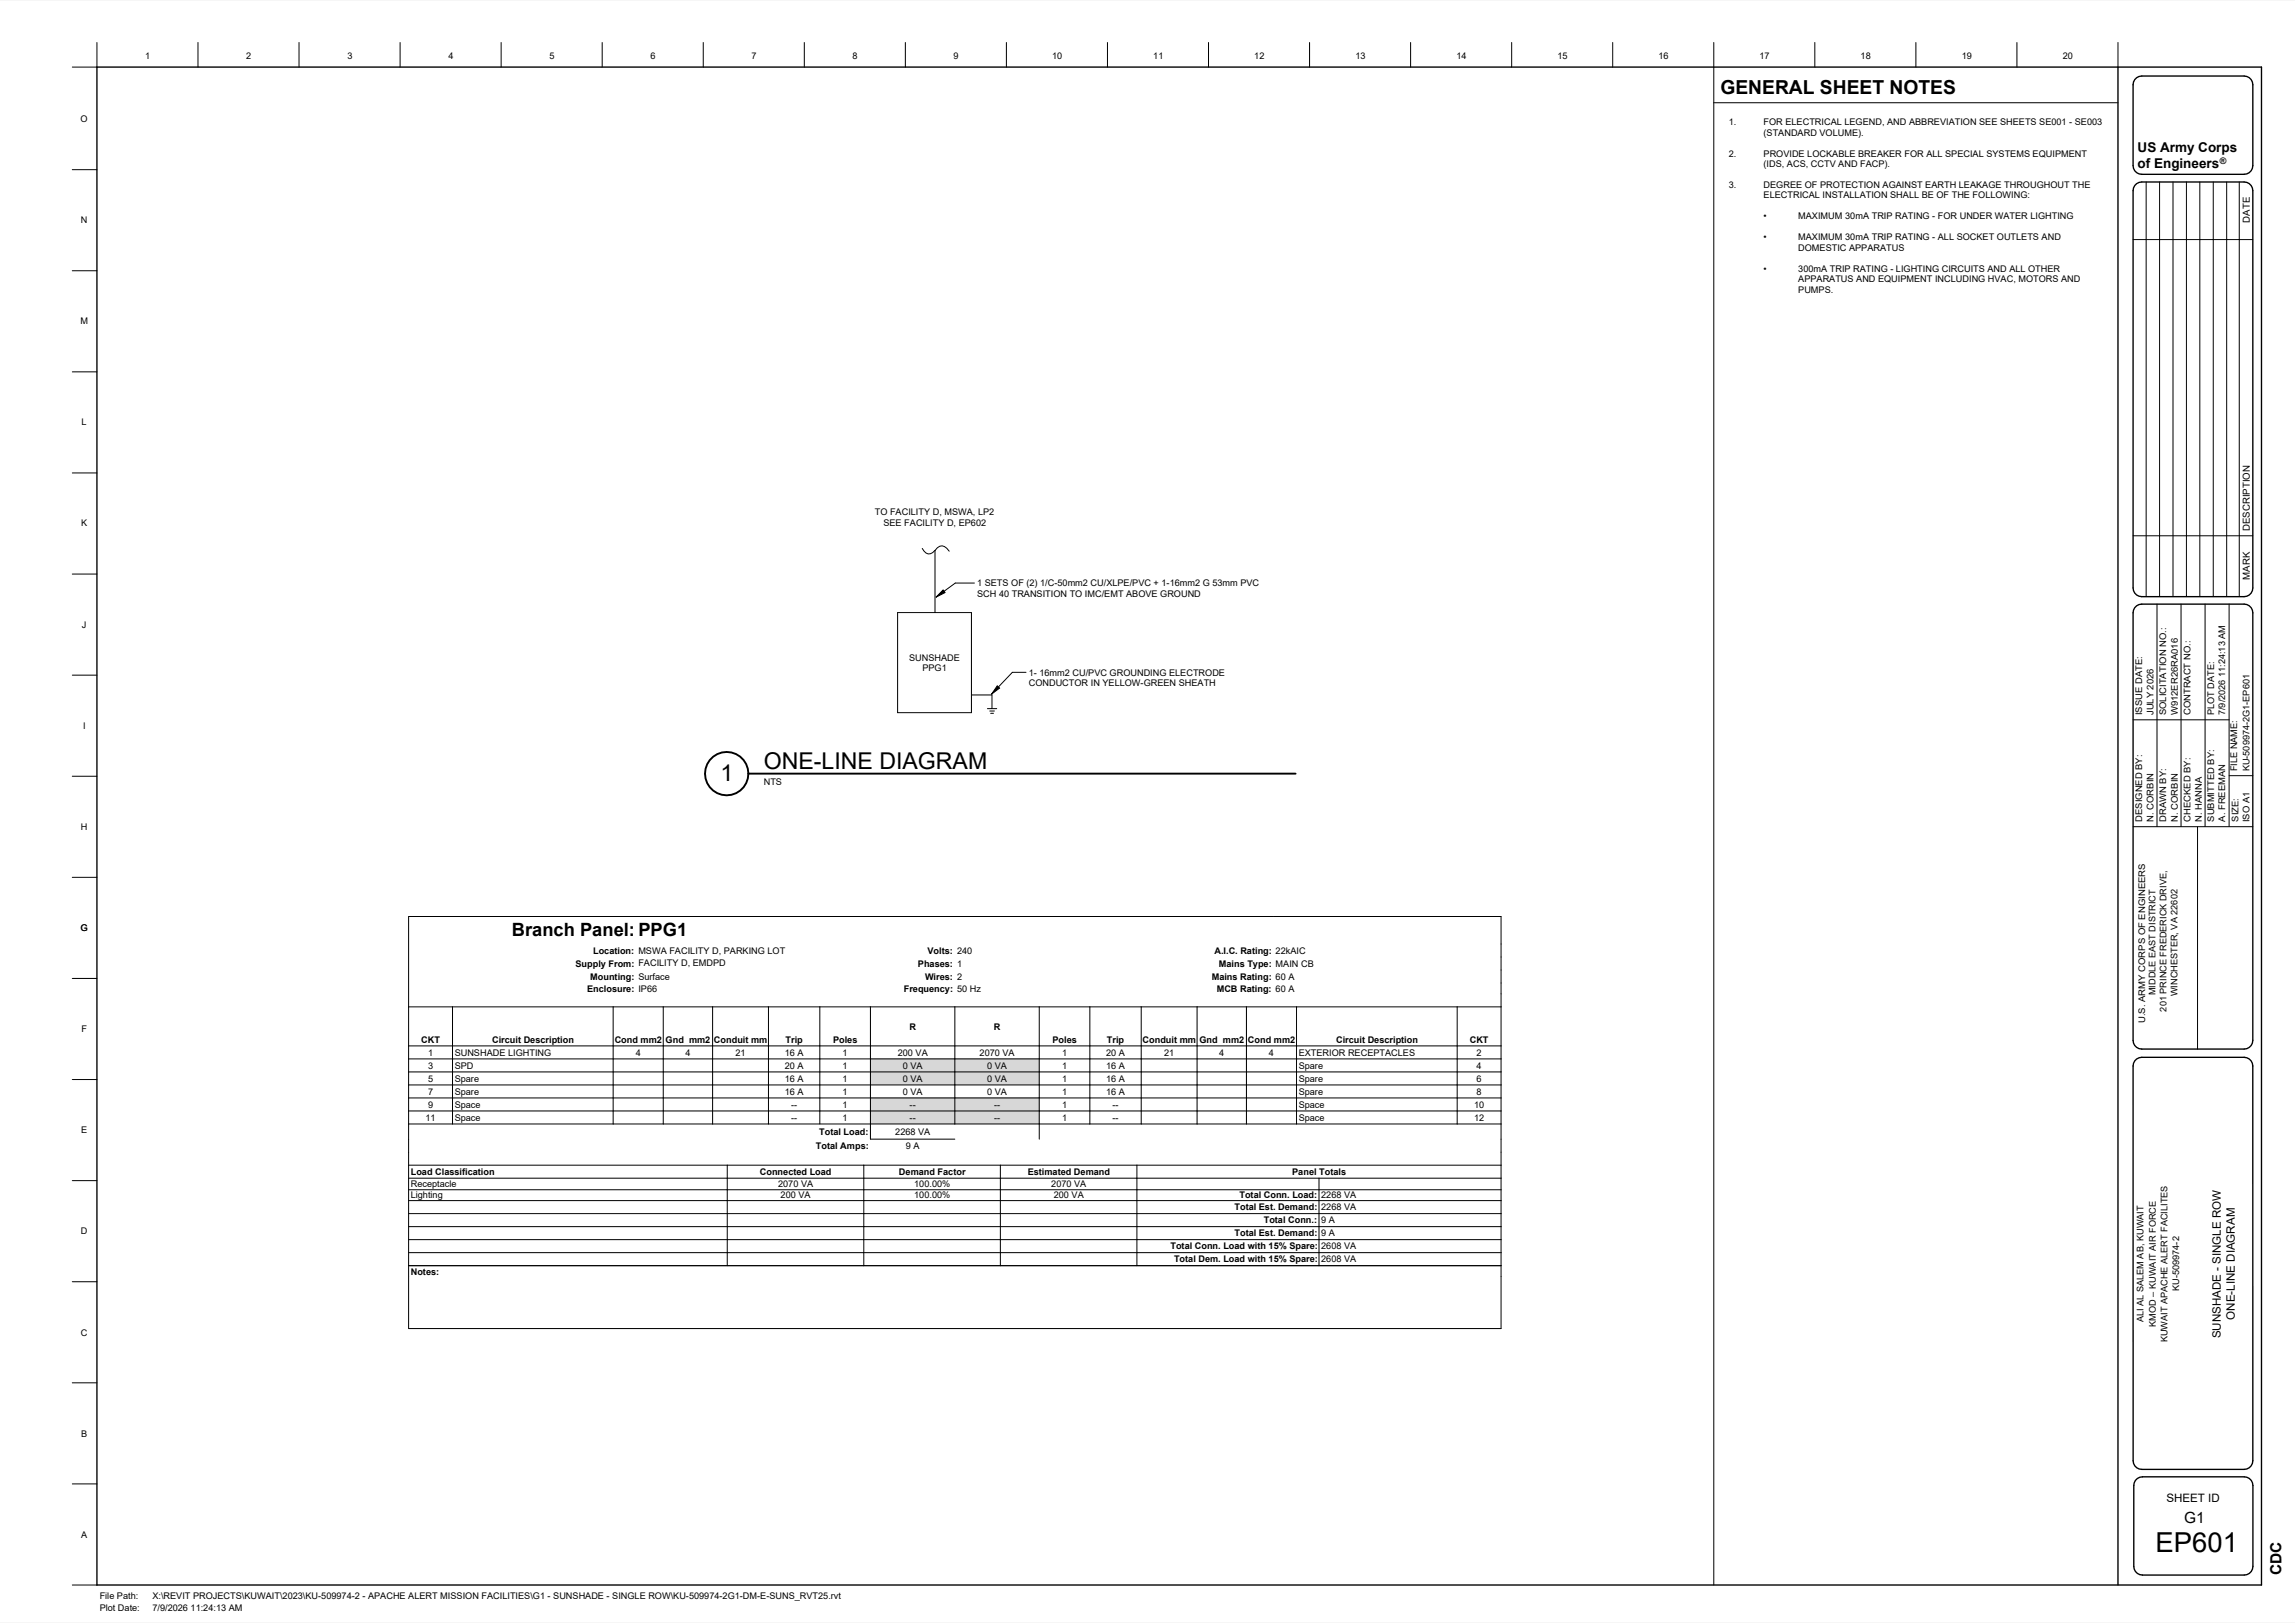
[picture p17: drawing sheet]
<svg xmlns="http://www.w3.org/2000/svg" width="841mm" height="594mm" viewBox="0 0 841 594" stroke-linecap="round" stroke-linejoin="round" font-family="sans-serif">
<defs><g id="words">
<text font-size="10.1" x="789.9" y="568.4">EP601</text>
<g font-size="8.5">
<text x="279.9" y="281.6">ONE-LINE DIAGRAM</text>
<text x="264" y="286.1">1</text>
</g>
<text font-size="7.1" x="630.4" y="34.3">GENERAL SHEET NOTES</text>
<text font-size="6.7" x="187.6" y="343">Branch Panel: PPG1</text>
<g font-size="5.6">
<text x="800.4" y="557.9">G1</text>
<text x="836.1" y="577.1" transform="rotate(-90 836.1 577.1)">CDC</text>
</g>
<g font-size="4.9">
<text x="783.3" y="55.6">US Army Corps</text>
<text x="783.3" y="61.4">of Engineers</text>
</g>
<g font-size="4.2">
<text x="818.9" y="483.4" transform="rotate(-90 818.9 483.4)">ONE-LINE DIAGRAM</text>
<text x="813.8" y="490.2" transform="rotate(-90 813.8 490.2)">SUNSHADE - SINGLE ROW</text>
<text x="793.9" y="550.1">SHEET ID</text>
</g>
<g font-size="3.5">
<text x="824.4" y="81.5" transform="rotate(-90 824.4 81.5)">DATE</text>
<text x="824.4" y="194.6" transform="rotate(-90 824.4 194.6)">DESCRIPTION</text>
<text x="824.4" y="212.4" transform="rotate(-90 824.4 212.4)">MARK</text>
</g>
<g font-size="3.4">
<text x="53.2" y="21.6">1</text>
<text x="90.3" y="21.6">2</text>
<text x="127.3" y="21.6">3</text>
<text x="164.3" y="21.6">4</text>
<text x="201.3" y="21.6">5</text>
<text x="238.4" y="21.6">6</text>
<text x="275.4" y="21.6">7</text>
<text x="312.4" y="21.6">8</text>
<text x="349.5" y="21.6">9</text>
<text x="385.6" y="21.6">10</text>
<text x="422.6" y="21.6">11</text>
<text x="459.6" y="21.6">12</text>
<text x="496.7" y="21.6">13</text>
<text x="533.7" y="21.6">14</text>
<text x="570.7" y="21.6">15</text>
<text x="607.8" y="21.6">16</text>
<text x="644.8" y="21.6">17</text>
<text x="681.8" y="21.6">18</text>
<text x="718.9" y="21.6">19</text>
<text x="755.9" y="21.6">20</text>
<text x="29.5" y="44.7">O</text>
<text x="633.5" y="45.8">1.</text>
<text x="646.3" y="45.8">FOR ELECTRICAL LEGEND, AND ABBREVIATION SEE SHEETS SE001 - SE003</text>
<text x="646.3" y="49.7">(STANDARD VOLUME).</text>
<text x="633.5" y="57.3">2.</text>
<text x="646.3" y="57.3">PROVIDE LOCKABLE BREAKER FOR ALL SPECIAL SYSTEMS EQUIPMENT</text>
<text x="646.3" y="61.2">(IDS, ACS, CCTV AND FACP).</text>
<text x="633.5" y="68.9">3.</text>
<text x="646.3" y="68.9">DEGREE OF PROTECTION AGAINST EARTH LEAKAGE THROUGHOUT THE</text>
<text x="646.3" y="72.7">ELECTRICAL INSTALLATION SHALL BE OF THE FOLLOWING:</text>
<text x="29.7" y="81.7">N</text>
<text x="646.3" y="80.4">•</text>
<text x="659" y="80.4">MAXIMUM 30mA TRIP RATING - FOR UNDER WATER LIGHTING</text>
<text x="646.3" y="88">•</text>
<text x="659" y="88">MAXIMUM 30mA TRIP RATING - ALL SOCKET OUTLETS AND</text>
<text x="659" y="91.9">DOMESTIC APPARATUS</text>
<text x="646.3" y="99.6">•</text>
<text x="659" y="99.6">300mA TRIP RATING - LIGHTING CIRCUITS AND ALL OTHER</text>
<text x="659" y="103.4">APPARATUS AND EQUIPMENT INCLUDING HVAC, MOTORS AND</text>
<text x="659" y="107.2">PUMPS.</text>
<text x="29.5" y="118.8">M</text>
<text x="29.9" y="155.8">L</text>
<text x="320.6" y="188.8">TO FACILITY D, MSWA, LP2</text>
<text x="29.7" y="192.8">K</text>
<text x="323.7" y="192.7">SEE FACILITY D, EP602</text>
<text x="358.1" y="214.8">1 SETS OF (2) 1/C-50mm2 CU/XLPE/PVC + 1-16mm2 G 53mm PVC</text>
<text x="358.1" y="218.6">SCH 40 TRANSITION TO IMC/EMT ABOVE GROUND</text>
<text x="30" y="229.9">J</text>
<text x="333.1" y="242">SUNSHADE</text>
<text x="338" y="245.8">PPG1</text>
<text x="377" y="247.5">1- 16mm2 CU/PVC GROUNDING ELECTRODE</text>
<text x="377" y="251.3">CONDUCTOR IN YELLOW-GREEN SHEATH</text>
<text x="785" y="262" transform="rotate(-90 785 262)">ISSUE DATE:</text>
<text x="789.1" y="262" transform="rotate(-90 789.1 262)">JULY 2026</text>
<text x="793.8" y="262" transform="rotate(-90 793.8 262)">SOLICITATION NO.:</text>
<text x="798.1" y="262" transform="rotate(-90 798.1 262)">W912ER26RA016</text>
<text x="802.7" y="262" transform="rotate(-90 802.7 262)">CONTRACT NO.:</text>
<text x="811.3" y="262" transform="rotate(-90 811.3 262)">PLOT DATE:</text>
<text x="815.5" y="262" transform="rotate(-90 815.5 262)">7/9/2026 11:24:13 AM</text>
<text x="30.4" y="266.9">I</text>
<text x="279.9" y="287.4">NTS</text>
<text x="819.8" y="282.5" transform="rotate(-90 819.8 282.5)">FILE NAME:</text>
<text x="824.3" y="282.5" transform="rotate(-90 824.3 282.5)">KU-509974-2G1-EP601</text>
<text x="29.7" y="303.9">H</text>
<text x="785" y="301" transform="rotate(-90 785 301)">DESIGNED BY:</text>
<text x="789.1" y="301" transform="rotate(-90 789.1 301)">N. CORBIN</text>
<text x="793.8" y="301" transform="rotate(-90 793.8 301)">DRAWN BY:</text>
<text x="798.1" y="301" transform="rotate(-90 798.1 301)">N. CORBIN</text>
<text x="802.7" y="301" transform="rotate(-90 802.7 301)">CHECKED BY:</text>
<text x="806.9" y="301" transform="rotate(-90 806.9 301)">N. HANNA</text>
<text x="811.3" y="301" transform="rotate(-90 811.3 301)">SUBMITTED BY:</text>
<text x="815.5" y="301" transform="rotate(-90 815.5 301)">A. FREEMAN</text>
<text x="820.2" y="301" transform="rotate(-90 820.2 301)">SIZE:</text>
<text x="824.3" y="301.2" transform="rotate(-90 824.3 301.2)">ISO A1</text>
<text x="29.5" y="341">G</text>
<text x="217.3" y="349.3">Location:</text>
<text x="233.9" y="349.6">MSWA FACILITY D, PARKING LOT</text>
<text x="233.9" y="354">FACILITY D, EMDPD</text>
<text x="339.9" y="349.3">Volts: 240</text>
<text x="445" y="349.3">A.I.C. Rating: 22kAIC</text>
<text x="210.9" y="354.1">Supply From:</text>
<text x="216.3" y="358.9">Mounting: Surface</text>
<text x="336.4" y="354.1">Phases: 1</text>
<text x="339" y="358.9">Wires: 2</text>
<text x="444" y="358.9">Mains Rating: 60 A</text>
<text x="446.7" y="354.1">Mains Type: MAIN CB</text>
<text x="215.2" y="363.2">Enclosure: IP66</text>
<text x="331.2" y="363.2">Frequency: 50 Hz</text>
<text x="445.9" y="363.2">MCB Rating: 60 A</text>
<text x="789.9" y="364.5" transform="rotate(-90 789.9 364.5)">MIDDLE EAST DISTRICT</text>
<text x="798" y="364.9" transform="rotate(-90 798 364.9)">WINCHESTER, VA 22602</text>
<text x="793.9" y="370.5" transform="rotate(-90 793.9 370.5)">201 PRINCE FREDERICK DRIVE,</text>
<text x="29.8" y="378">F</text>
<text x="333.2" y="377.1">R</text>
<text x="364.2" y="377.1">R</text>
<text x="786.1" y="374.8" transform="rotate(-90 786.1 374.8)">U.S. ARMY CORPS OF ENGINEERS</text>
<text x="154.3" y="381.9">CKT</text>
<text x="180.3" y="381.9">Circuit Description</text>
<text x="225.2" y="381.9">Cond mm2</text>
<text x="243.9" y="381.9">Gnd mm2</text>
<text x="261.6" y="381.9">Conduit mm</text>
<text x="287.9" y="381.9">Trip</text>
<text x="305.3" y="381.9">Poles</text>
<text x="385.7" y="381.9">Poles</text>
<text x="405.6" y="381.9">Trip</text>
<text x="418.7" y="381.9">Conduit mm</text>
<text x="439.6" y="381.9">Gnd mm2</text>
<text x="457.3" y="381.9">Cond mm2</text>
<text x="489.6" y="381.9">Circuit Description</text>
<text x="538.6" y="381.9">CKT</text>
<text x="156.9" y="386.7">1</text>
<text x="166.6" y="386.7">SUNSHADE LIGHTING</text>
<text x="232.9" y="386.7">4</text>
<text x="251.2" y="386.7">4</text>
<text x="269.5" y="386.7">21</text>
<text x="287.6" y="386.7">16 A</text>
<text x="308.8" y="386.7">1</text>
<text x="329" y="386.7">200 VA</text>
<text x="359" y="386.7">2070 VA</text>
<text x="389.2" y="386.7">1</text>
<text x="405.4" y="386.7">20 A</text>
<text x="426.6" y="386.7">21</text>
<text x="446.8" y="386.7">4</text>
<text x="465" y="386.7">4</text>
<text x="475.9" y="386.7">EXTERIOR RECEPTACLES</text>
<text x="541.1" y="386.7">2</text>
<text x="156.9" y="391.4">3</text>
<text x="166.6" y="391.4">SPD</text>
<text x="287.6" y="391.4">20 A</text>
<text x="308.8" y="391.4">1</text>
<text x="330.8" y="391.4">0 VA</text>
<text x="361.8" y="391.4">0 VA</text>
<text x="389.2" y="391.4">1</text>
<text x="405.4" y="391.4">16 A</text>
<text x="475.9" y="391.4">Spare</text>
<text x="541.1" y="391.4">4</text>
<text x="156.9" y="401">7</text>
<text x="156.9" y="396.2">5</text>
<text x="166.6" y="401">Spare</text>
<text x="166.6" y="396.2">Spare</text>
<text x="287.6" y="401">16 A</text>
<text x="287.6" y="396.2">16 A</text>
<text x="308.8" y="401">1</text>
<text x="308.8" y="396.2">1</text>
<text x="330.8" y="401">0 VA</text>
<text x="330.8" y="396.2">0 VA</text>
<text x="361.8" y="401">0 VA</text>
<text x="361.8" y="396.2">0 VA</text>
<text x="389.2" y="401">1</text>
<text x="389.2" y="396.2">1</text>
<text x="405.4" y="401">16 A</text>
<text x="405.4" y="396.2">16 A</text>
<text x="475.9" y="401">Spare</text>
<text x="475.9" y="396.2">Spare</text>
<text x="541.1" y="401">8</text>
<text x="541.1" y="396.2">6</text>
<text x="156.9" y="405.7">9</text>
<text x="166.6" y="405.7">Space</text>
<text x="289.9" y="405.7">--</text>
<text x="308.8" y="405.7">1</text>
<text x="333.3" y="405.7">--</text>
<text x="364.3" y="405.7">--</text>
<text x="389.2" y="405.7">1</text>
<text x="407.7" y="405.7">--</text>
<text x="475.9" y="405.7">Space</text>
<text x="540.2" y="405.7">10</text>
<text x="155.9" y="410.5">11</text>
<text x="166.6" y="410.5">Space</text>
<text x="289.9" y="410.5">--</text>
<text x="308.8" y="410.5">1</text>
<text x="333.3" y="410.5">--</text>
<text x="364.3" y="410.5">--</text>
<text x="389.2" y="410.5">1</text>
<text x="407.7" y="410.5">--</text>
<text x="475.9" y="410.5">Space</text>
<text x="540.2" y="410.5">12</text>
<text x="29.7" y="415.1">E</text>
<text x="300.2" y="415.7">Total Load:</text>
<text x="328.1" y="415.7">2268 VA</text>
<text x="299" y="420.8">Total Amps:</text>
<text x="331.9" y="420.8">9 A</text>
<text x="150.5" y="430.4">Load Classification</text>
<text x="278.4" y="430.4">Connected Load</text>
<text x="329.4" y="430.4">Demand Factor</text>
<text x="376.6" y="430.4">Estimated Demand</text>
<text x="473.5" y="430.4">Panel Totals</text>
<text x="150.5" y="434.9">Receptacle</text>
<text x="285.1" y="434.9">2070 VA</text>
<text x="335" y="434.9">100.00%</text>
<text x="385.2" y="434.9">2070 VA</text>
<text x="150.5" y="439">Lighting</text>
<text x="286.1" y="439">200 VA</text>
<text x="335" y="439">100.00%</text>
<text x="386.2" y="439">200 VA</text>
<text x="452.4" y="443.3">Total Est. Demand:</text>
<text x="454.2" y="439">Total Conn. Load:</text>
<text x="484.1" y="439">2268 VA</text>
<text x="484.1" y="443.3">2268 VA</text>
<text x="463.1" y="448.1">Total Conn.:</text>
<text x="484.1" y="448.1">9 A</text>
<text x="29.6" y="452.1">D</text>
<text x="452.4" y="452.9">Total Est. Demand:</text>
<text x="484.1" y="452.9">9 A</text>
<text x="428.9" y="457.6">Total Conn. Load with 15% Spare:</text>
<text x="484.1" y="457.6">2608 VA</text>
<text x="150.5" y="467.1">Notes:</text>
<text x="430.2" y="462.4">Total Dem. Load with 15% Spare:</text>
<text x="484.1" y="462.4">2608 VA</text>
<text x="798.5" y="472.8" transform="rotate(-90 798.5 472.8)">KU-509974-2</text>
<text x="785.5" y="484.3" transform="rotate(-90 785.5 484.3)">ALI AL SALEM AB, KUWAIT</text>
<text x="29.7" y="489.3">C</text>
<text x="789.9" y="486" transform="rotate(-90 789.9 486)">KMOD – KUWAIT AIR FORCE</text>
<text x="794.2" y="491.7" transform="rotate(-90 794.2 491.7)">KUWAIT APACHE ALERT FACILITES</text>
<text x="29.7" y="526.2">B</text>
<text x="29.7" y="563.2">A</text>
<text x="36.5" y="585.9">File Path:</text>
<text x="55.9" y="585.9">X:\REVIT PROJECTS\KUWAIT\2023\KU-509974-2 - APACHE ALERT MISSION FACILITIES\G1 - SUNSHADE - SINGLE ROW\KU-509974-2G1-DM-E-SUNS_RVT25.rvt</text>
<text x="36.5" y="590">Plot Date:</text>
<text x="55.9" y="590">7/9/2026 11:24:13 AM</text>
</g>
<text font-size="3.3" x="813.5" y="59.9">®</text>
</g></defs>
<path d="M338 200.9a2.52 2.52 0 0 0 2 2 2.52 2.52 0 0 0 2.6-1.3M342.6 201.6a2.6 2.6 0 0 1 4.4-.8l.8 1.1M342.6 201.6v22.8M328.9 224.4h27.1v36.6h-27.1zM356 254.6h7.5v5M361.8 259.6h3.4M362.7 260.4h1.7M363 261.3h1.1" fill="none" stroke="#000" stroke-width=".37"/>
<g fill="#fff">
<path d="M333.1 238.9h19.7v3.8h-19.7z"/>
<path d="M338 242.7h9.9v3.9h-9.9z"/>
<path d="M320.6 185.7h43.8v3.8h-43.8z"/>
<path d="M323.7 189.5h37.6v3.9h-37.6z"/>
</g>
<path d="M345.6 216.1l.7 1-3.2 1.6z" fill="#000"/>
<path d="M345.6 216.1l.7 1-3.2 1.6zM357.1 213.6h-7l-7 5.1" fill="none" stroke="#000" stroke-width=".37"/>
<g fill="#fff">
<path d="M358.1 211.7h104.7v3.8h-104.7z"/>
<path d="M358.1 215.5h82.4v3.8h-82.4z"/>
</g>
<path d="M365.4 251.2l.9 .8-2.9 2.2z" fill="#000"/>
<path d="M365.4 251.2l.9 .8-2.9 2.2zM376 246.3h-5l-7.6 7.9" fill="none" stroke="#000" stroke-width=".37"/>
<g fill="#fff">
<path d="M377 244.4h73.3v3.8h-73.3z"/>
<path d="M377 248.2h70v3.8h-70z"/>
</g>
<g fill="none" stroke="#000" stroke-width=".37">
<path d="M35.5 15.6v9h-9M72.5 15.6v9M109.6 15.6v9M146.6 15.6v9M183.6 15.6v9M220.7 15.6v9M257.7 15.6v9M294.7 15.6v9M331.8 15.6v9M368.8 15.6v9M405.8 15.6v9M442.9 15.6v9"/>
<path d="M479.9 15.6v9M516.9 15.6v9M553.9 15.6v9M591 15.6v9M628 15.6v565M665 15.6v9M702.1 15.6v9M739.1 15.6v9M776.1 15.6v9M628 37.6h148.1M26.5 62.1h9M786.5 66.7v151.8"/>
<path d="M791.4 66.7v151.8M796.3 66.7v151.8M801.2 66.7v151.8M806.1 66.7v151.8M811 66.7v151.8M816 66.7v151.8M820.6 66.7v151.8M26.5 99.2h9M781.7 87.8h43.8M26.5 136.2h9M26.5 173.2h9M781.7 196.2h43.8"/>
<path d="M26.5 210.3h9M790.4 221.3v81.5M799.2 221.3v81.5M808 221.3v81.5M816.8 221.3v81.5M26.5 247.3h9M781.7 263.7h35.1M26.5 284.3h9M816.8 284.1h8.7M781.7 302.8h43.8M805.3 302.8v81.5M26.5 321.4h9"/>
<path d="M26.5 358.4h9M26.5 395.4h9M26.5 432.5h9M26.5 469.5h9M26.5 506.5h9M26.5 543.5h9M26.5 580.6h9"/>
</g>
<path d="M35.5 24.6h793.2v556h-793.2zM776.1 24.6v556M782.3 29.2l.7-.7 1.8-.6h37.6a3.2 3.2 0 0 1 3.1 3.1v29.7a3.2 3.2 0 0 1-3.1 3.2h-37.6a3.2 3.2 0 0 1-3.1-3.2v-29.7zM782.3 68l.7-.7 1.8-.6h37.6a3.2 3.2 0 0 1 3.1 3.1v145.6a3.2 3.2 0 0 1-3.1 3.1h-37.6a3.2 3.2 0 0 1-3.1-3.1v-145.6zM782.3 222.6l.7-.7 1.8-.6h37.6a3.2 3.2 0 0 1 3.1 3.2v156.6a3.2 3.2 0 0 1-3.1 3.2h-37.6a3.2 3.2 0 0 1-3.1-3.2v-156.6zM783 387.9l1.8-.6h37.5a3.2 3.2 0 0 1 3.2 3.2v144.5a3.2 3.2 0 0 1-3.1 3.2h-37.5a3.2 3.2 0 0 1-3.2-3.2v-144.5l.1-1zM782.5 542.3l1.6-1.2 1-.2h37.3a3.2 3.2 0 0 1 3.2 3.2v29.7a3.2 3.2 0 0 1-3.2 3.1h-37.3a3.2 3.2 0 0 1-3.2-3.1v-29.7z" fill="none" stroke="#000" stroke-width=".5"/>
<circle cx="266.3" cy="283.4" r="7.9" fill="none" stroke="#000" stroke-width=".7"/>
<g fill="#fff">
<path d="M279.9 284.3h6.7v3.8h-6.7z"/>
<path d="M264 278.5h4.7v9.5h-4.7z"/>
<path d="M279.9 274h81.9v9.5h-81.9z"/>
</g>
<path d="M274.2 283.4h200.6" fill="none" stroke="#000" stroke-width=".7"/>
<g fill="#fff">
<path d="M633.5 42.7h12.8v7.7h-12.8z"/>
<path d="M633.5 54.2h12.8v7.7h-12.8z"/>
<path d="M633.5 65.7h12.8v7.7h-12.8z"/>
<path d="M646.3 77.3h12.7v3.8h-12.7z"/>
<path d="M646.3 84.9h12.7v7.7h-12.7z"/>
<path d="M646.3 96.5h12.7v11.5h-12.7z"/>
<path d="M646.3 42.7h125.1v3.8h-125.1z"/>
<path d="M646.3 46.5h37v3.9h-37z"/>
<path d="M646.3 54.2h119.9v3.9h-119.9z"/>
<path d="M646.3 58.1h46.6v3.8h-46.6z"/>
<path d="M646.3 65.7h121.5v3.9h-121.5z"/>
<path d="M646.3 69.6h97.9v3.8h-97.9z"/>
<path d="M659 77.3h20.9v3.8h-20.9z"/>
<path d="M679.9 77.3h2.8v3.8h-2.8z"/>
<path d="M682.7 77.3h77.5v3.8h-77.5z"/>
<path d="M659 84.9h20.9v3.9h-20.9z"/>
<path d="M679.9 84.9h2.8v3.9h-2.8z"/>
<path d="M682.7 84.9h73.7v3.9h-73.7z"/>
<path d="M659 88.8h39.2v3.8h-39.2z"/>
<path d="M659 96.5h5.5v3.8h-5.5z"/>
<path d="M664.5 96.5h2.9v3.8h-2.9z"/>
<path d="M667.4 96.5h88.6v3.8h-88.6z"/>
<path d="M659 100.3h105v3.8h-105z"/>
<path d="M659 104.1h12.9v3.9h-12.9z"/>
</g>
<g fill="#d7d7d7">
<path d="M319 387.9h30.9v4.7h-30.9z"/>
<path d="M349.9 387.9h30.9v4.7h-30.9z"/>
<path d="M319 392.6h30.9v4.8h-30.9z"/>
<path d="M349.9 392.6h30.9v4.8h-30.9z"/>
<path d="M319 402.2h30.9v4.7h-30.9z"/>
<path d="M349.9 402.2h30.9v4.7h-30.9z"/>
<path d="M319 406.9h30.9v4.8h-30.9z"/>
<path d="M349.9 406.9h30.9v4.8h-30.9z"/>
</g>
<g fill="none" stroke="#000" stroke-width=".37">
<path d="M149.7 335.7h400.4v150.9h-400.4zM149.7 368.8h400.4M165.8 368.8v42.9M224.7 368.8v42.9M243 368.8v42.9M261.1 368.8v42.9M281.6 368.8v42.9M300.4 368.8v42.9M319 368.8v48.5h30.9M349.9 368.8v42.9M380.8 368.8v48.5M399.4 368.8v42.9"/>
<path d="M418.2 368.8v42.9M438.7 368.8v42.9M456.8 368.8v42.9M475.1 368.8v42.9M534 368.8v42.9M149.7 397.4h400.4M149.7 392.6h400.4M149.7 387.9h400.4M149.7 383.1h400.4M149.7 411.7h400.4M149.7 406.9h400.4M149.7 402.2h400.4"/>
<path d="M149.7 439.8h400.4M149.7 435.8h400.4M149.7 431.6h400.4M149.7 426.8h400.4M266.5 426.8v36.8M316.5 426.8v36.8M366.6 426.8v36.8M416.6 426.8v36.8M483.3 431.6v32M149.7 458.8h400.4M149.7 454.1h400.4M149.7 449.3h400.4"/>
<path d="M149.7 444.5h400.4M149.7 463.6h400.4"/>
</g>
<g fill="#fff">
<path d="M233.9 346.5h54v3.8h-54z"/>
<path d="M233.9 350.9h33v3.8h-33z"/>
</g>
<use href="#words"/>
</svg>
